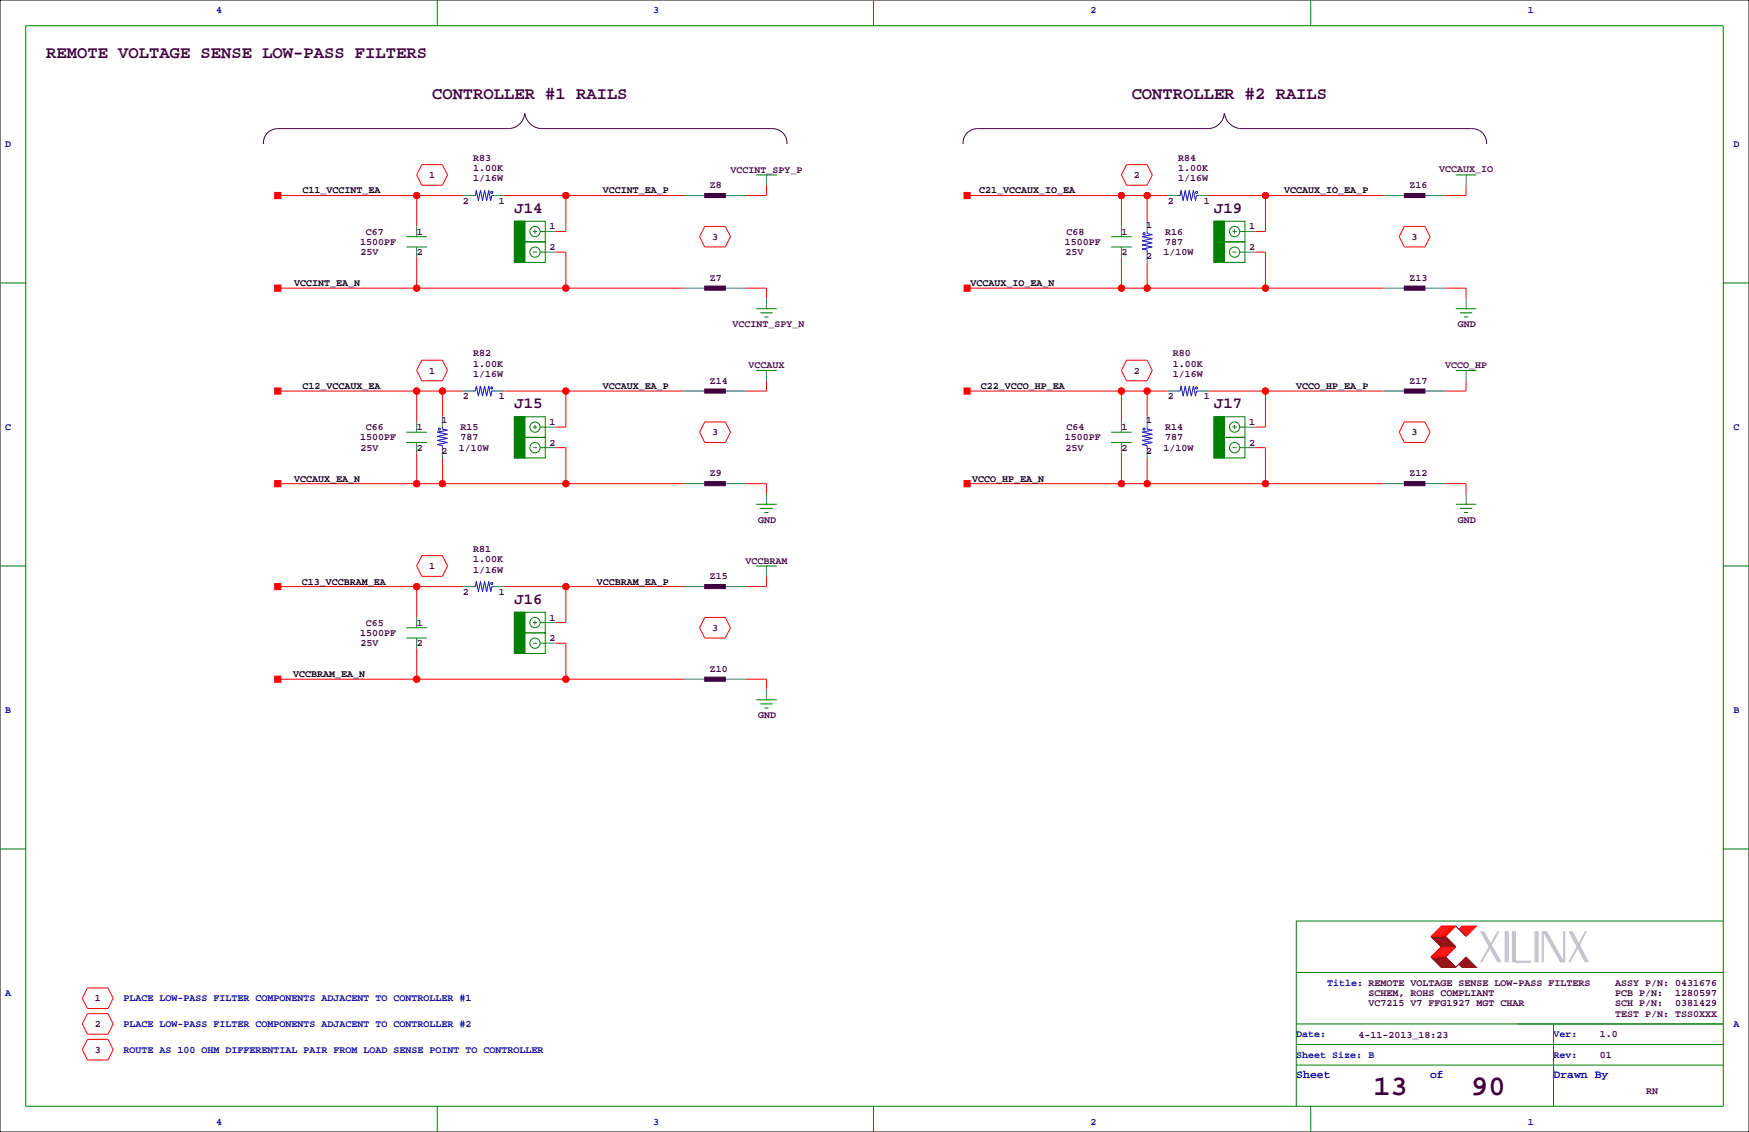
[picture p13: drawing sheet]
<svg xmlns="http://www.w3.org/2000/svg" width="432mm" height="279mm" viewBox="0 0 432 279" stroke-linecap="round" stroke-linejoin="round" font-family="sans-serif">
<defs><g id="words">
<g font-size="7.1" fill="#400040">
<text x="339.1" y="270.3">13</text>
<text x="363.2" y="270.3">90</text>
</g>
<g font-size="4.2" fill="#400040">
<text x="11.4" y="14.4">REMOTE VOLTAGE SENSE LOW-PASS FILTERS</text>
<text x="106.7" y="24.5">CONTROLLER #1 RAILS</text>
<text x="279.4" y="24.5">CONTROLLER #2 RAILS</text>
</g>
<g font-size="3.9" fill="#400040">
<text x="127" y="52.5">J14</text>
<text x="299.7" y="52.5">J19</text>
<text x="127" y="100.8">J15</text>
<text x="299.7" y="100.8">J17</text>
<text x="127" y="149.1">J16</text>
</g>
<g font-size="2.8" fill="#0000a0">
<text x="320" y="266.1">Sheet</text>
<text x="353.1" y="266.1">of</text>
<text x="383.5" y="266.1">Drawn By</text>
</g>
<g font-size="2.5" fill="#0000a0">
<text x="53.3" y="3.3">4</text>
<text x="161.3" y="3.3">3</text>
<text x="269.2" y="3.3">2</text>
<text x="377.2" y="3.3">1</text>
<text x="1.3" y="36.3">D</text>
<text x="428" y="36.3">D</text>
<text x="1.3" y="106.2">C</text>
<text x="428" y="106.2">C</text>
<text x="1.3" y="176">B</text>
<text x="428" y="176">B</text>
<text x="1.3" y="245.9">A</text>
<text x="327.7" y="243.3">Title: REMOTE VOLTAGE SENSE LOW-PASS FILTERS</text>
<text x="30.5" y="247.1">PLACE LOW-PASS FILTER COMPONENTS ADJACENT TO CONTROLLER #1</text>
<text x="30.5" y="253.5">PLACE LOW-PASS FILTER COMPONENTS ADJACENT TO CONTROLLER #2</text>
<text x="320" y="256">Date:</text>
<text x="383.5" y="256">Ver:</text>
<text x="428" y="253.5">A</text>
<text x="30.5" y="259.8">ROUTE AS 100 OHM DIFFERENTIAL PAIR FROM LOAD SENSE POINT TO CONTROLLER</text>
<text x="320" y="261.1">Sheet Size: B</text>
<text x="383.5" y="261.1">Rev:</text>
<text x="53.3" y="277.6">4</text>
<text x="161.3" y="277.6">3</text>
<text x="269.2" y="277.6">2</text>
<text x="377.2" y="277.6">1</text>
</g>
<g font-size="2.5" fill="#400040">
<text x="116.8" y="39.7">R83</text>
<text x="290.8" y="39.7">R84</text>
<text x="105.9" y="43.9">1</text>
<text x="116.8" y="42.3">1.00K</text>
<text x="116.8" y="44.8">1/16W</text>
<text x="175.3" y="46.5">Z8</text>
<text x="180.3" y="42.7">VCCINT_SPY_P</text>
<text x="279.9" y="43.9">2</text>
<text x="290.8" y="42.3">1.00K</text>
<text x="290.8" y="44.8">1/16W</text>
<text x="348" y="46.5">Z16</text>
<text x="355.3" y="42.4">VCCAUX_IO</text>
<text x="114.3" y="50.3">2</text>
<text x="123.2" y="50.3">1</text>
<text x="288.3" y="50.3">2</text>
<text x="297.2" y="50.3">1</text>
<text x="90.3" y="57.9">C67</text>
<text x="102.9" y="57.9">1</text>
<text x="135.7" y="56.6">1</text>
<text x="175.8" y="59.2">3</text>
<text x="263.3" y="57.9">C68</text>
<text x="276.9" y="57.9">1</text>
<text x="283" y="56.2">1</text>
<text x="287.7" y="57.9">R16</text>
<text x="308.4" y="56.6">1</text>
<text x="348.5" y="59.2">3</text>
<text x="88.9" y="60.5">1500PF</text>
<text x="89" y="63">25V</text>
<text x="102.9" y="63">2</text>
<text x="135.7" y="61.7">2</text>
<text x="262.9" y="60.5">1500PF</text>
<text x="263" y="63">25V</text>
<text x="276.9" y="63">2</text>
<text x="283" y="63.8">2</text>
<text x="287.2" y="63">1/10W</text>
<text x="287.7" y="60.5">787</text>
<text x="308.4" y="61.7">2</text>
<text x="175.3" y="69.3">Z7</text>
<text x="348" y="69.3">Z13</text>
<text x="180.8" y="80.8">VCCINT_SPY_N</text>
<text x="359.9" y="80.8">GND</text>
<text x="116.8" y="88">R82</text>
<text x="289.6" y="88">R80</text>
<text x="105.9" y="92.2">1</text>
<text x="116.8" y="90.5">1.00K</text>
<text x="116.8" y="93.1">1/16W</text>
<text x="175.3" y="94.7">Z14</text>
<text x="184.8" y="90.9">VCCAUX</text>
<text x="279.9" y="92.2">2</text>
<text x="289.6" y="90.5">1.00K</text>
<text x="289.6" y="93.1">1/16W</text>
<text x="348" y="94.7">Z17</text>
<text x="356.8" y="90.9">VCCO_HP</text>
<text x="114.3" y="98.6">2</text>
<text x="123.2" y="98.6">1</text>
<text x="288.3" y="98.6">2</text>
<text x="297.2" y="98.6">1</text>
<text x="90.3" y="106.2">C66</text>
<text x="102.9" y="106.2">1</text>
<text x="109" y="104.5">1</text>
<text x="113.7" y="106.2">R15</text>
<text x="135.7" y="104.9">1</text>
<text x="175.8" y="107.4">3</text>
<text x="263.3" y="106.2">C64</text>
<text x="276.9" y="106.2">1</text>
<text x="283" y="104.5">1</text>
<text x="287.7" y="106.2">R14</text>
<text x="308.4" y="104.9">1</text>
<text x="348.5" y="107.4">3</text>
<text x="88.9" y="108.7">1500PF</text>
<text x="89" y="111.3">25V</text>
<text x="102.9" y="111.3">2</text>
<text x="109" y="112.1">2</text>
<text x="113.2" y="111.3">1/10W</text>
<text x="113.7" y="108.7">787</text>
<text x="135.7" y="110">2</text>
<text x="262.9" y="108.7">1500PF</text>
<text x="263" y="111.3">25V</text>
<text x="276.9" y="111.3">2</text>
<text x="283" y="112.1">2</text>
<text x="287.2" y="111.3">1/10W</text>
<text x="287.7" y="108.7">787</text>
<text x="308.4" y="110">2</text>
<text x="175.3" y="117.6">Z9</text>
<text x="348" y="117.6">Z12</text>
<text x="187.2" y="129">GND</text>
<text x="359.9" y="129">GND</text>
<text x="116.8" y="136.2">R81</text>
<text x="105.9" y="140.5">1</text>
<text x="116.8" y="138.8">1.00K</text>
<text x="116.8" y="141.3">1/16W</text>
<text x="175.3" y="143">Z15</text>
<text x="184" y="139.2">VCCBRAM</text>
<text x="114.3" y="146.8">2</text>
<text x="123.2" y="146.8">1</text>
<text x="90.3" y="154.4">C65</text>
<text x="102.9" y="154.4">1</text>
<text x="135.7" y="153.2">1</text>
<text x="175.8" y="155.7">3</text>
<text x="88.9" y="157">1500PF</text>
<text x="89" y="159.5">25V</text>
<text x="102.9" y="159.5">2</text>
<text x="135.7" y="158.2">2</text>
<text x="175.3" y="165.9">Z10</text>
<text x="187.2" y="177.3">GND</text>
<text x="337.8" y="245.9">SCHEM, ROHS COMPLIANT</text>
<text x="398.8" y="243.3">ASSY P/N: 0431676</text>
<text x="398.8" y="245.9">PCB P/N:</text>
<text x="413.6" y="245.9">1280597</text>
<text x="23.4" y="247.1">1</text>
<text x="337.8" y="248.4">VC7215 V7 FFG1927 MGT CHAR</text>
<text x="398.8" y="248.4">SCH P/N:</text>
<text x="398.8" y="251">TEST P/N: TSS0XXX</text>
<text x="413.6" y="248.4">0381429</text>
<text x="23.4" y="253.5">2</text>
<text x="335.4" y="256.3">4-11-2013_18:23</text>
<text x="395" y="256">1.0</text>
<text x="23.4" y="259.8">3</text>
<text x="395" y="261.1">01</text>
<text x="406.4" y="270">RN</text>
</g>
<g font-size="2.5">
<text x="74.7" y="47.8">C11_VCCINT_EA</text>
<text x="148.8" y="47.8">VCCINT_EA_P</text>
<text x="241.7" y="47.8">C21_VCCAUX_IO_EA</text>
<text x="317.1" y="47.8">VCCAUX_IO_EA_P</text>
<text x="72.6" y="70.6">VCCINT_EA_N</text>
<text x="239.6" y="70.6">VCCAUX_IO_EA_N</text>
<text x="74.7" y="96">C12_VCCAUX_EA</text>
<text x="148.8" y="96">VCCAUX_EA_P</text>
<text x="242.1" y="96">C22_VCCO_HP_EA</text>
<text x="320" y="96">VCCO_HP_EA_P</text>
<text x="72.6" y="118.9">VCCAUX_EA_N</text>
<text x="240" y="118.9">VCCO_HP_EA_N</text>
<text x="74.5" y="144.3">C13_VCCBRAM_EA</text>
<text x="147.3" y="144.3">VCCBRAM_EA_P</text>
<text x="72.4" y="167.1">VCCBRAM_EA_N</text>
</g>
</g></defs>
<path d="M0 0h431.8v279.4h-431.8z" fill="none" stroke="#000" stroke-width=".25"/>
<g fill="none" stroke="#f00" stroke-width=".25">
<path d="M68.6 48.3h45.7M102.9 48.3v7.6M104.1 40.6h5.1l1.3 2.6-1.3 2.5h-5.1l-1.2-2.5zM124.5 48.3h44.4M139.7 48.3v8.9h-2.5M174 55.9h5.1l1.2 2.5-1.2 2.6h-5.1l-1.3-2.6zM189.2 45.7v2.6h-5.1M238.8 48.3h49.5M276.9 48.3v7.6M278.1 40.6h5.1l1.3 2.6-1.3 2.5h-5.1l-1.2-2.5zM283.2 48.3v6.3M298.4 48.3h43.2"/>
<path d="M312.4 48.3v8.9h-2.5M346.7 55.9h5.1l1.3 2.5-1.3 2.6h-5.1l-1.3-2.6zM361.9 45.7v2.6h-5M68.6 71.1h100.3M102.9 63.5v7.6M137.2 62.2h2.5v8.9M184.1 71.1h5.1v2.6M238.8 71.1h102.8M276.9 63.5v7.6M283.2 64.8v6.3M309.9 62.2h2.5v8.9M356.9 71.1h5v2.6"/>
<path d="M68.6 96.5h45.7M102.9 96.5v7.6M104.1 88.9h5.1l1.3 2.5-1.3 2.6h-5.1l-1.2-2.6zM109.2 96.5v6.4M124.5 96.5h44.4M139.7 96.5v8.9h-2.5M189.2 94v2.5h-5.1M238.8 96.5h49.5M276.9 96.5v7.6M278.1 88.9h5.1l1.3 2.5-1.3 2.6h-5.1l-1.2-2.6zM283.2 96.5v6.4M298.4 96.5h43.2"/>
<path d="M312.4 96.5v8.9h-2.5M361.9 94v2.5h-5M68.6 119.4h100.3M102.9 111.8v7.6M109.2 113v6.4M137.2 110.5h2.5v8.9M174 104.1h5.1l1.2 2.6-1.2 2.5h-5.1l-1.3-2.5zM184.1 119.4h5.1v2.5M238.8 119.4h102.8M276.9 111.8v7.6M283.2 113v6.4M309.9 110.5h2.5v8.9"/>
<path d="M346.7 104.1h5.1l1.3 2.6-1.3 2.5h-5.1l-1.3-2.5zM356.9 119.4h5v2.5M104.1 137.2h5.1l1.3 2.5-1.3 2.5h-5.1l-1.2-2.5zM68.6 144.8h45.7M102.9 144.8v7.6M124.5 144.8h44.4M137.2 158.8h2.5v8.8M139.7 144.8v8.9h-2.5M174 152.4h5.1l1.2 2.5-1.2 2.6h-5.1l-1.3-2.6zM189.2 142.2v2.6h-5.1M68.6 167.6h100.3M102.9 160v7.6"/>
<path d="M184.1 167.6h5.1v2.6M355.9 233.7l-2.6 2.5h3.6l2.5-2.5M355.9 228.6h3.5l-2.5 2.5h-3.6zM356.1 233.7l-2.5 2.5M356.1 228.6l-2.5 2.5M356.4 233.7l-2.6 2.5M356.4 228.6l-2.6 2.5M356.6 233.7l-2.5 2.5M356.6 228.6l-2.5 2.5M356.9 233.7l-2.6 2.5M356.9 228.6l-2.6 2.5M357.1 233.7l-2.5 2.5"/>
<path d="M357.1 228.6l-2.5 2.5M357.4 233.7l-2.6 2.5M357.4 228.6l-2.6 2.5M357.6 233.7l-2.5 2.5M357.6 228.6l-2.5 2.5M357.9 233.7l-2.6 2.5M357.9 228.6l-2.6 2.5M358.1 233.7l-2.5 2.5M358.1 228.6l-2.5 2.5M358.4 233.7l-2.5 2.5M358.4 228.6l-2.5 2.5M358.6 233.7l-2.5 2.5"/>
<path d="M358.6 228.6l-2.5 2.5M358.9 233.7l-2.5 2.5M358.9 228.6l-2.5 2.5M359.2 233.7l-2.6 2.5M359.2 228.6l-2.6 2.5M360.2 229.4l.7-.8h3.6l-2.6 2.5M361.2 228.6l-.8 .8M361.4 228.6l-1 1M361.7 228.6l-1 1M361.9 228.6l-1.2 1.3M362.2 228.6l-1.3 1.3M362.5 228.6l-1.6 1.5"/>
<path d="M362.7 228.6l-1.5 1.5M363 228.6l-1.8 1.8M363.2 228.6l-1.8 1.8M363.5 228.6l-2.1 2M363.7 228.6l-2 2M364 228.6l-2.3 2.3M364.2 228.6l-2.3 2.3M21.6 243.8h5.1l1.2 2.6-1.2 2.5h-5.1l-1.3-2.5zM21.6 250.2h5.1l1.2 2.5-1.2 2.6h-5.1l-1.3-2.6zM21.6 256.5h5.1l1.2 2.6-1.2 2.5h-5.1l-1.3-2.5z"/>
<circle cx="102.9" cy="48.3" r=".76"/>
<circle cx="139.7" cy="48.3" r=".76"/>
<circle cx="276.9" cy="48.3" r=".76"/>
<circle cx="283.2" cy="48.3" r=".76"/>
<circle cx="312.4" cy="48.3" r=".76"/>
<circle cx="102.9" cy="71.1" r=".76"/>
<circle cx="139.7" cy="71.1" r=".76"/>
<circle cx="276.9" cy="71.1" r=".76"/>
<circle cx="283.2" cy="71.1" r=".76"/>
<circle cx="312.4" cy="71.1" r=".76"/>
<circle cx="102.9" cy="96.5" r=".76"/>
<circle cx="109.2" cy="96.5" r=".76"/>
<circle cx="139.7" cy="96.5" r=".76"/>
<circle cx="276.9" cy="96.5" r=".76"/>
<circle cx="283.2" cy="96.5" r=".76"/>
<circle cx="312.4" cy="96.5" r=".76"/>
<circle cx="102.9" cy="119.4" r=".76"/>
<circle cx="109.2" cy="119.4" r=".76"/>
<circle cx="139.7" cy="119.4" r=".76"/>
<circle cx="276.9" cy="119.4" r=".76"/>
<circle cx="283.2" cy="119.4" r=".76"/>
<circle cx="312.4" cy="119.4" r=".76"/>
<circle cx="102.9" cy="144.8" r=".76"/>
<circle cx="139.7" cy="144.8" r=".76"/>
<circle cx="102.9" cy="167.6" r=".76"/>
<circle cx="139.7" cy="167.6" r=".76"/>
</g>
<g fill="#f00" stroke="#f00" stroke-width=".25">
<path d="M238 70.4h1.5v1.5h-1.5z" fill-rule="evenodd"/>
<path d="M67.8 95.8h1.5v1.5h-1.5z" fill-rule="evenodd"/>
<path d="M67.8 144h1.5v1.5h-1.5z" fill-rule="evenodd"/>
<path d="M67.8 47.5h1.5v1.5h-1.5z" fill-rule="evenodd"/>
<path d="M67.8 166.9h1.5v1.5h-1.5z" fill-rule="evenodd"/>
<path d="M238 47.5h1.5v1.5h-1.5z" fill-rule="evenodd"/>
<path d="M238 95.8h1.5v1.5h-1.5z" fill-rule="evenodd"/>
<path d="M67.8 70.4h1.5v1.5h-1.5z" fill-rule="evenodd"/>
<path d="M67.8 118.6h1.5v1.5h-1.5z" fill-rule="evenodd"/>
<path d="M238 118.6h1.5v1.5h-1.5z" fill-rule="evenodd"/>
<circle cx="312.4" cy="96.5" r=".76"/>
<circle cx="276.9" cy="71.1" r=".76"/>
<circle cx="283.2" cy="71.1" r=".76"/>
<circle cx="312.4" cy="71.1" r=".76"/>
<circle cx="312.4" cy="48.3" r=".76"/>
<circle cx="102.9" cy="96.5" r=".76"/>
<circle cx="109.2" cy="96.5" r=".76"/>
<circle cx="102.9" cy="144.8" r=".76"/>
<circle cx="102.9" cy="48.3" r=".76"/>
<circle cx="139.7" cy="144.8" r=".76"/>
<circle cx="139.7" cy="96.5" r=".76"/>
<circle cx="139.7" cy="48.3" r=".76"/>
<circle cx="102.9" cy="167.6" r=".76"/>
<circle cx="139.7" cy="167.6" r=".76"/>
<circle cx="283.2" cy="48.3" r=".76"/>
<circle cx="276.9" cy="48.3" r=".76"/>
<circle cx="283.2" cy="96.5" r=".76"/>
<circle cx="276.9" cy="96.5" r=".76"/>
<circle cx="102.9" cy="71.1" r=".76"/>
<circle cx="139.7" cy="71.1" r=".76"/>
<circle cx="102.9" cy="119.4" r=".76"/>
<circle cx="109.2" cy="119.4" r=".76"/>
<circle cx="139.7" cy="119.4" r=".76"/>
<circle cx="276.9" cy="119.4" r=".76"/>
<circle cx="283.2" cy="119.4" r=".76"/>
<circle cx="312.4" cy="119.4" r=".76"/>
</g>
<g fill="none" stroke="#008080" stroke-width=".25">
<path d="M102.9 55.9v2.5M114.3 48.3h2.5M121.9 48.3h2.6M134.6 57.2h2.6M168.9 48.3h5.1M179.1 48.3h5M189.2 43.2v2.5M276.9 55.9v2.5M283.2 54.6v2.6M288.3 48.3h2.5M295.9 48.3h2.5M307.3 57.2h2.6"/>
<path d="M341.6 48.3h5.1M351.8 48.3h5.1M361.9 43.2v2.5M102.9 61v2.5M134.6 62.2h2.6M168.9 71.1h5.1M179.1 71.1h5M189.2 73.7v2.5M276.9 61v2.5M283.2 62.2v2.6M307.3 62.2h2.6M341.6 71.1h5.1"/>
<path d="M351.8 71.1h5.1M361.9 73.7v2.5M114.3 96.5h2.5M121.9 96.5h2.6M168.9 96.5h5.1M179.1 96.5h5M189.2 91.4v2.6M288.3 96.5h2.5M295.9 96.5h2.5M341.6 96.5h5.1M351.8 96.5h5.1M361.9 91.4v2.6"/>
<path d="M102.9 104.1v2.6M102.9 109.2v2.6M109.2 102.9v2.5M109.2 110.5v2.5M134.6 110.5h2.6M134.6 105.4h2.6M168.9 119.4h5.1M179.1 119.4h5M276.9 104.1v2.6M276.9 109.2v2.6M283.2 102.9v2.5M283.2 110.5v2.5"/>
<path d="M307.3 110.5h2.6M307.3 105.4h2.6M341.6 119.4h5.1M351.8 119.4h5.1M189.2 121.9v2.6M189.2 139.7v2.5M361.9 121.9v2.6M102.9 152.4v2.5M102.9 157.5v2.5M114.3 144.8h2.5M121.9 144.8h2.6M134.6 158.8h2.6"/>
<path d="M134.6 153.7h2.6M168.9 144.8h5.1M179.1 144.8h5M168.9 167.6h5.1M179.1 167.6h5M189.2 170.2v2.5"/>
</g>
<g fill="none" stroke="#00f" stroke-width=".25">
<path d="M116.8 48.3h.5l.3-1.3 .5 2.5 .5-2.5 .5 2.5 .5-2.5 .5 2.5 .5-2.5 .6 2.5 .2-1.2h.5M283.2 57.2v.5l1.3 .2-2.6 .5 2.6 .5-2.6 .5 2.6 .5-2.6 .6 2.6 .5-2.6 .5 1.3 .2v.5M290.8 48.3h.5l.3-1.3 .5 2.5 .5-2.5 .5 2.5 .5-2.5 .5 2.5 .5-2.5 .5 2.5 .3-1.2h.5M116.8 96.5h.5l.3-1.3 .5 2.6 .5-2.6 .5 2.6 .5-2.6 .5 2.6 .5-2.6 .6 2.6 .2-1.3h.5M290.8 96.5h.5l.3-1.3 .5 2.6 .5-2.6 .5 2.6 .5-2.6 .5 2.6 .5-2.6 .5 2.6 .3-1.3h.5M109.2 105.4v.5l1.3 .3-2.6 .5 2.6 .5-2.6 .5 2.6 .5-2.6 .5 2.6 .5-2.6 .5 1.3 .3v.5M283.2 105.4v.5l1.3 .3-2.6 .5 2.6 .5-2.6 .5 2.6 .5-2.6 .5 2.6 .5-2.6 .5 1.3 .3v.5M116.8 144.8h.5l.3-1.3 .5 2.5 .5-2.5 .5 2.5 .5-2.5 .5 2.5 .5-2.5 .6 2.5 .2-1.2h.5"/>
<circle cx="121.4" cy="47.5" r=".25"/>
<circle cx="282.4" cy="57.7" r=".25"/>
<circle cx="295.4" cy="47.5" r=".25"/>
<circle cx="121.4" cy="95.8" r=".25"/>
<circle cx="295.4" cy="95.8" r=".25"/>
<circle cx="108.5" cy="105.9" r=".25"/>
<circle cx="282.4" cy="105.9" r=".25"/>
<circle cx="121.4" cy="144" r=".25"/>
</g>
<g fill="none" stroke="#008000" stroke-width=".25">
<path d="M6.3 6.4h419.1v266.6h-419.1zM107.9 0v6.4M215.6 0v6.4M323.6 0v6.4M100.3 58.4h5.1M127 54.6h2.5v10.2h-2.5zM129.5 59.7h5.1v5.1h-5.1zM129.5 54.6h5.1v5.1h-5.1zM131.6 57.2h1M132.1 56.6v1.1M133.3 57.2h1.3M186.7 43.2h5.1"/>
<path d="M189.2 43.2h.1M274.3 58.4h5.1M299.7 54.6h2.6v10.2h-2.6zM302.3 59.7h5v5.1h-5zM302.3 54.6h5v5.1h-5zM304.3 57.2h1M304.8 56.6v1.1M306.1 57.2h1.2M359.4 43.2h5.1M361.9 43.2h.1M0 69.8h6.3M100.3 61h5.1"/>
<path d="M131.6 62.2h1M133.3 62.2h1.3M186.7 76.2h5.1M187.7 77.2h3.1M188.7 78.2h1M189.2 76.2h.1M274.3 61h5.1M304.3 62.2h1M306.1 62.2h1.2M359.4 76.2h5.1M360.4 77.2h3.1M361.4 78.2h1.1"/>
<path d="M361.9 76.2h.1M425.4 69.8h6.4M186.7 91.4h5.1M189.2 91.4h.1M359.4 91.4h5.1M361.9 91.4h.1M100.3 109.2h5.1M100.3 106.7h5.1M127 102.9h2.5v10.1h-2.5zM129.5 107.9h5.1v5.1h-5.1zM129.5 102.9h5.1v5h-5.1zM131.6 110.5h1"/>
<path d="M131.6 105.4h1M132.1 104.9v1M133.3 110.5h1.3M133.3 105.4h1.3M274.3 109.2h5.1M274.3 106.7h5.1M299.7 102.9h2.6v10.1h-2.6zM302.3 107.9h5v5.1h-5zM302.3 102.9h5v5h-5zM304.3 110.5h1M304.3 105.4h1M304.8 104.9v1"/>
<path d="M306.1 110.5h1.2M306.1 105.4h1.2M0 139.7h6.3M186.7 139.7h5.1M186.7 124.5h5.1M187.7 125.5h3.1M188.7 126.5h1M189.2 139.7h.1M189.2 124.5h.1M359.4 124.5h5.1M360.4 125.5h3.1M361.4 126.5h1.1"/>
<path d="M361.9 124.5h.1M425.4 139.7h6.4M100.3 157.5h5.1M100.3 154.9h5.1M127 151.1h2.5v10.2h-2.5zM129.5 156.2h5.1v5.1h-5.1zM129.5 151.1h5.1v5.1h-5.1zM131.6 158.8h1M131.6 153.7h1M132.1 153.2v1M133.3 158.8h1.3M133.3 153.7h1.3"/>
<path d="M186.7 172.7h5.1M187.7 173.7h3.1M188.7 174.8h1M189.2 172.7h.1M0 209.5h6.3M425.4 209.5h6.4M425.4 227.3h-105.4v35.6M320 257.8h105.4M320 252.7h105.4M320 240h105.4M383.5 252.7v20.3M107.9 273v6.4"/>
<path d="M215.6 273v6.4M320 262.9v10.1M320 262.9h105.4M323.6 273v6.4M383.5 264.2h.1"/>
<circle cx="132.1" cy="57.1" r="1.27"/>
<circle cx="304.8" cy="57.1" r="1.27"/>
<circle cx="132.1" cy="62.2" r="1.27"/>
<circle cx="304.8" cy="62.2" r="1.27"/>
<circle cx="132.1" cy="110.5" r="1.27"/>
<circle cx="132.1" cy="105.4" r="1.27"/>
<circle cx="304.8" cy="110.5" r="1.27"/>
<circle cx="304.8" cy="105.4" r="1.27"/>
<circle cx="132.1" cy="158.7" r="1.27"/>
<circle cx="132.1" cy="153.7" r="1.27"/>
</g>
<g fill="#008000" stroke="#008000" stroke-width=".25">
<path d="M299.7 54.6h2.6v10.2h-2.6z" fill-rule="evenodd"/>
<path d="M127 54.6h2.5v10.2h-2.5z" fill-rule="evenodd"/>
<path d="M127 102.9h2.5v10.1h-2.5z" fill-rule="evenodd"/>
<path d="M127 151.1h2.5v10.2h-2.5z" fill-rule="evenodd"/>
<path d="M299.7 102.9h2.6v10.1h-2.6z" fill-rule="evenodd"/>
</g>
<g fill="#400040" stroke="#400040" stroke-width=".25">
<path d="M346.7 70.6h5.1v1h-5.1z" fill-rule="evenodd"/>
<path d="M174 118.9h5.1v1h-5.1z" fill-rule="evenodd"/>
<path d="M174 167.1h5.1v1h-5.1z" fill-rule="evenodd"/>
<path d="M174 144.3h5.1v1h-5.1z" fill-rule="evenodd"/>
<path d="M174 47.8h5.1v1h-5.1z" fill-rule="evenodd"/>
<path d="M174 70.6h5.1v1h-5.1z" fill-rule="evenodd"/>
<path d="M346.7 118.9h5.1v1h-5.1z" fill-rule="evenodd"/>
<path d="M346.7 96h5.1v1h-5.1z" fill-rule="evenodd"/>
<path d="M174 96h5.1v1h-5.1z" fill-rule="evenodd"/>
<path d="M346.7 47.8h5.1v1h-5.1z" fill-rule="evenodd"/>
</g>
<g fill="none" stroke="#800000" stroke-width=".25">
<path d="M353.3 236.2l2.6 2.6h3.5M353.3 231.1l2.6 2.6M353.6 231.1l2.5 2.6M353.6 236.2l2.5 2.6M353.8 231.1l2.6 2.6M353.8 236.2l2.6 2.6M354.1 231.1l2.5 2.6M354.1 236.2l2.5 2.6M354.3 231.1l2.6 2.6M354.3 236.2l2.6 2.6M354.6 231.1l2.5 2.6M354.6 236.2l2.5 2.6"/>
<path d="M354.8 231.1l2.6 2.6M354.8 236.2l2.6 2.6M355.1 231.1l2.5 2.6M355.1 236.2l2.5 2.6M355.3 231.1l2.6 2.6M355.3 236.2l2.6 2.6M355.6 231.1l2.5 2.6M355.6 236.2l2.5 2.6M355.9 231.1l2.5 2.6M355.9 236.2l2.5 2.6M356.1 231.1l2.5 2.6M356.1 236.2l2.5 2.6"/>
<path d="M356.4 231.1l2.5 2.6M356.4 236.2l2.5 2.6M356.6 231.1l2.6 2.6M356.6 236.2l2.6 2.6M356.9 231.1l2.5 2.6M356.9 236.2l2.5 2.6M359.4 228.6l2.5 2.5M360.2 238l.7 .8h3.6l-2.6-2.6-2.5 2.6M360.4 237.7l1 1.1M360.4 238l.8 .8M360.7 237.5l1.2 1.3M360.7 237.7l1 1.1"/>
<path d="M360.9 237.2l1.6 1.6M360.9 237.5l1.3 1.3M361.2 237l1.8 1.8M361.2 237.2l1.5 1.6M361.4 236.7l2.1 2.1M361.4 237l1.8 1.8M361.7 236.5l2.3 2.3M361.7 236.7l2 2.1M361.9 236.5l2.3 2.3"/>
</g>
<g fill="none" stroke="#c0c0c0" stroke-width=".25">
<path d="M365.5 229.9l4.3 7.6M365.8 229.9l4.3 7.6M366 229.9l4.3 7.6M366.3 229.9l4.3 7.6M369.8 229.9l-4.3 7.6M370.1 229.9l-4.3 7.6M371.6 229.9v7.6M371.9 229.9v7.6M372.1 229.9v7.6M372.4 229.9v7.6M373.4 229.9v7.6M373.6 229.9v7.6"/>
<path d="M373.9 229.9v7.6M374.1 229.9v7.6h3.9M374.1 237.2h3.9M379 229.9v7.6M379.2 229.9v7.6M379.5 229.9v7.6M379.7 229.9v7.6M380.7 229.9v7.6M381 237.5v-7.6l4.3 7.6M381.3 229.9l4.3 7.6M381.5 229.9l4.3 7.6M381.8 229.9l4.3 7.6v-7.6"/>
<path d="M386.3 229.9v7.6M387.3 229.9l4.1 7.6M387.6 229.9l4.1 7.6M387.9 229.9l4 7.6M388.1 229.9l4.1 7.6M391.4 229.9l-4.1 7.6M391.7 229.9l-4.1 7.6"/>
</g>
<path d="M125.7 31.8h-57.1a3.6 3.6 0 0 0-3.6 3.8M133.3 31.7a4.4 4.4 0 0 1-3.8-3.7 4.1 4.1 0 0 1-3.7 3.7M133.3 31.8h57.2M190.5 31.8a3.6 3.6 0 0 1 3.8 3.8M298.4 31.8h-57.1a3.6 3.6 0 0 0-3.5 3.8M302.3 28a4.1 4.1 0 0 1-3.8 3.7M302.3 28a4.3 4.3 0 0 0 3.8 3.7l57.1 .1M363.2 31.8a3.6 3.6 0 0 1 3.8 3.8" fill="none" stroke="#400040" stroke-width=".25"/>
<use href="#words"/>
</svg>
